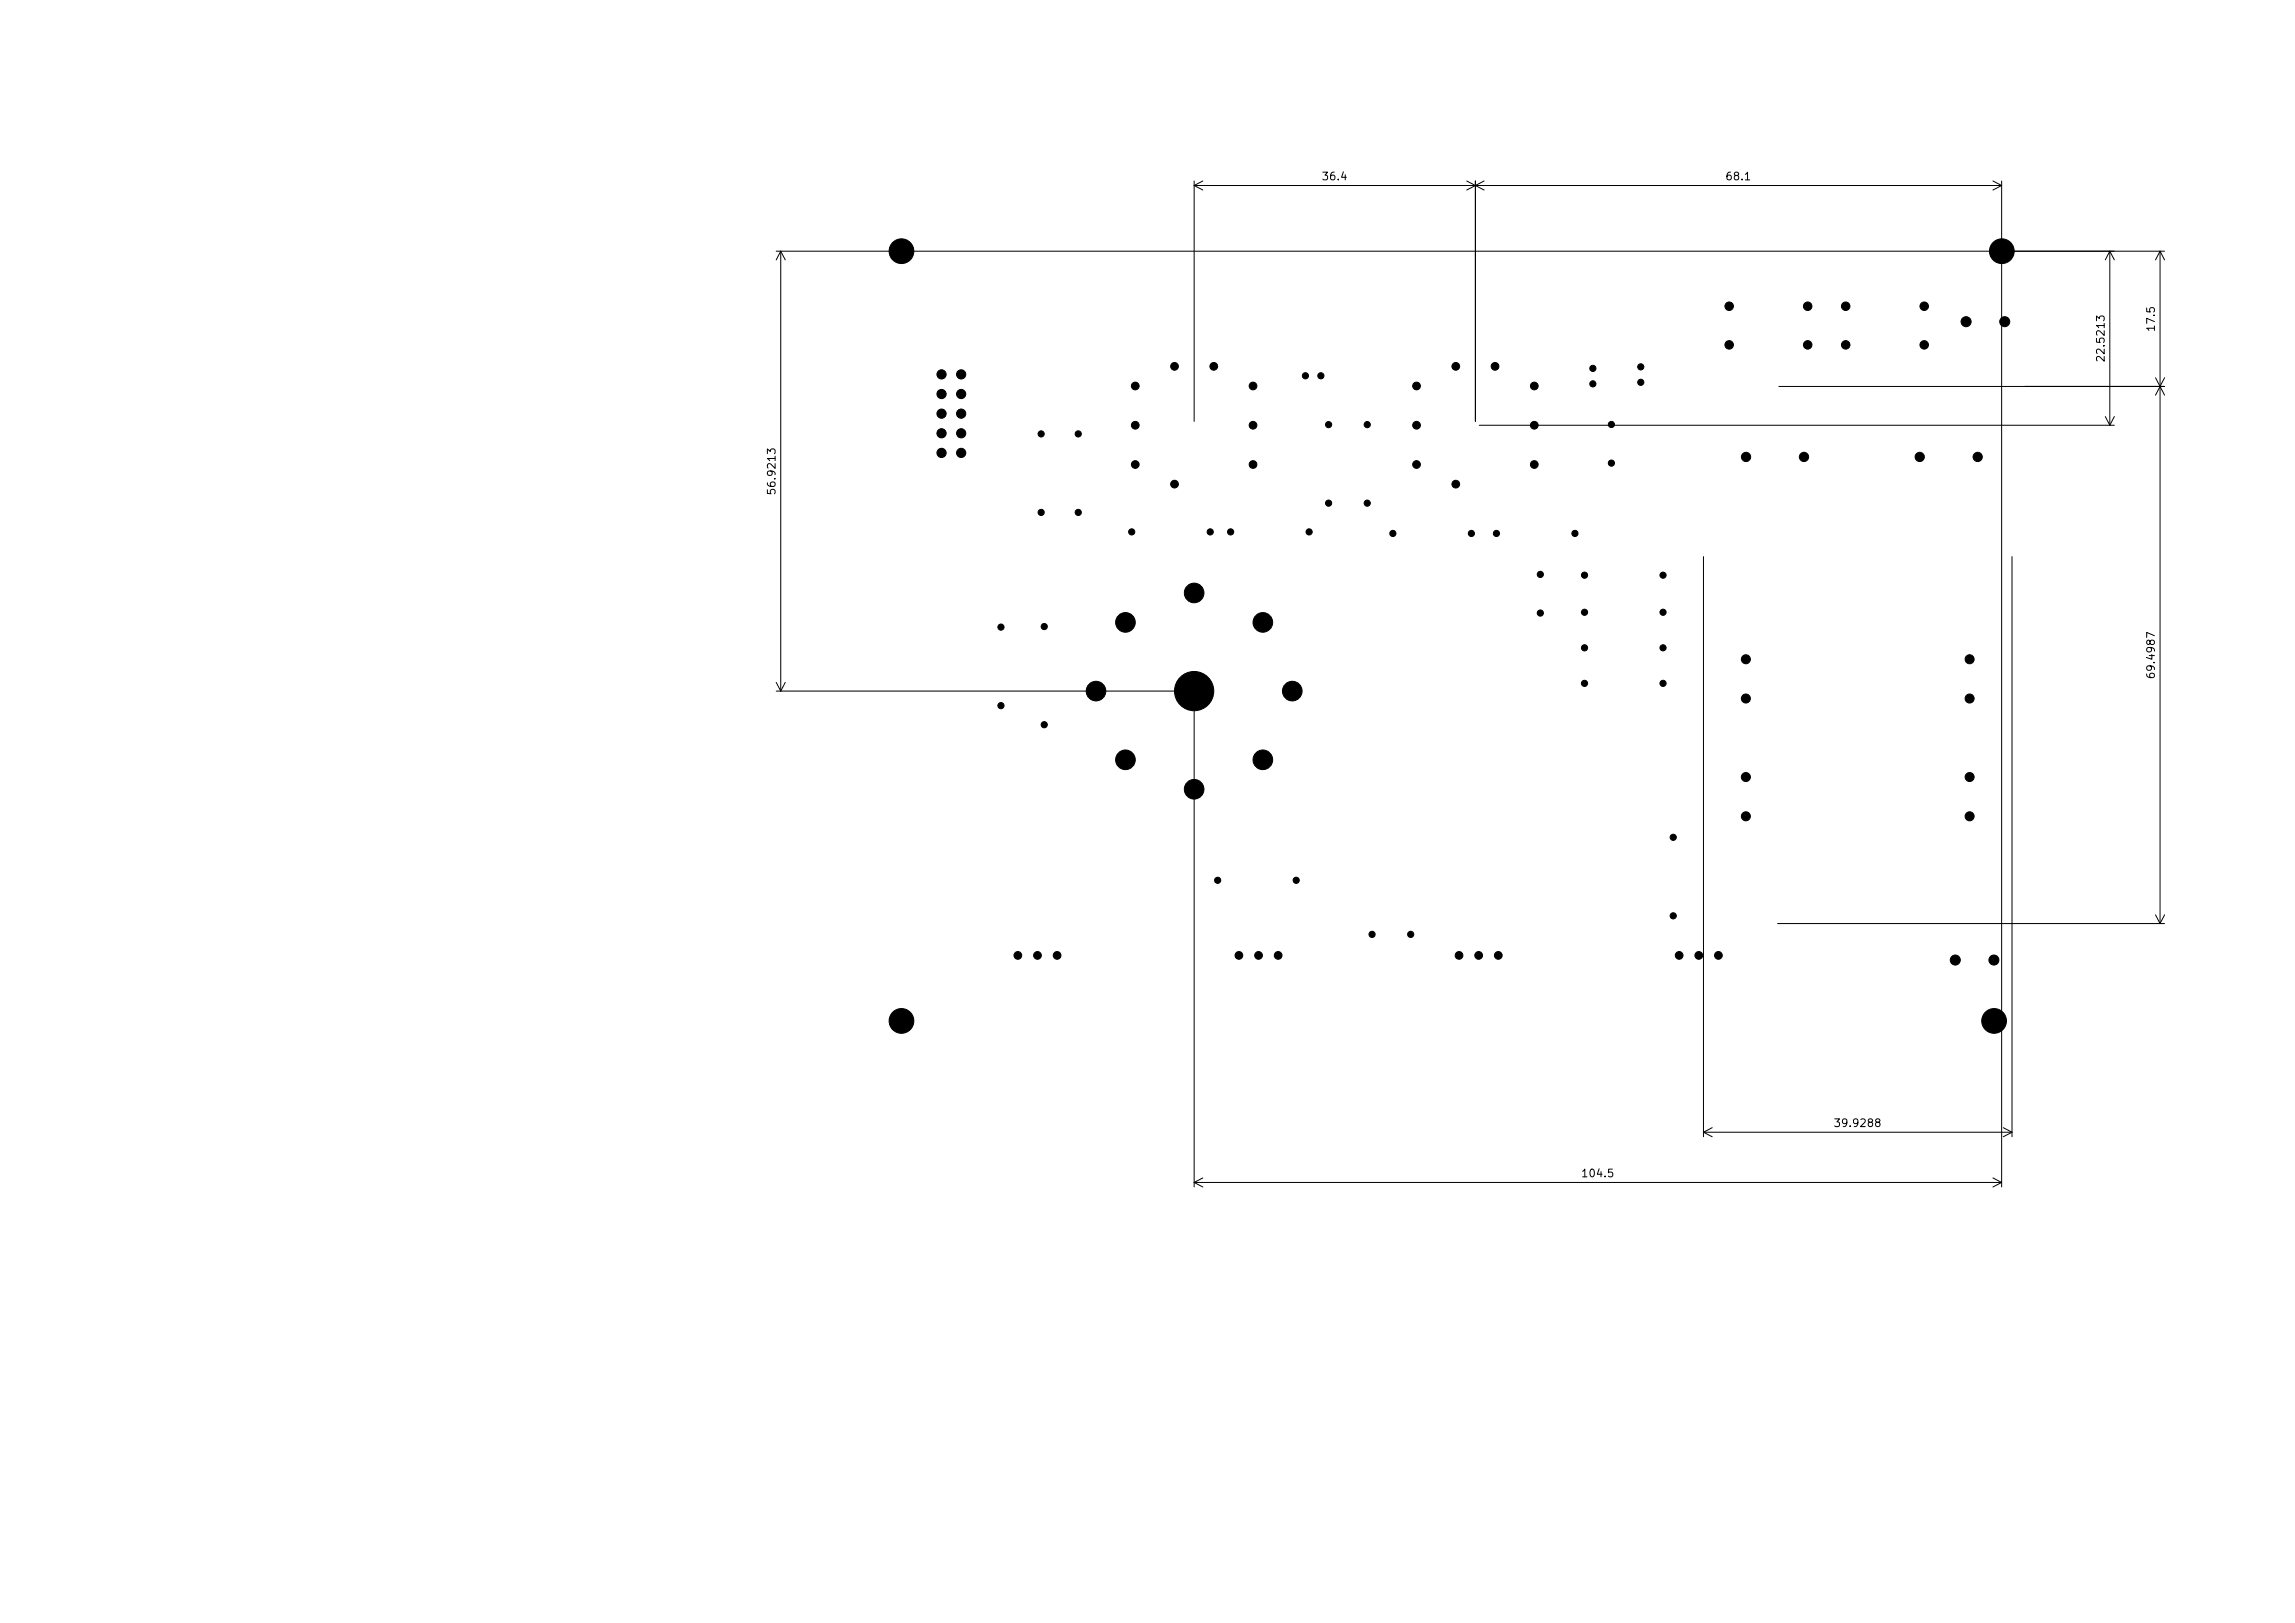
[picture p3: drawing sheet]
<svg xmlns="http://www.w3.org/2000/svg" width="297mm" height="210mm" viewBox="0 0 297 210" stroke-linecap="round" stroke-linejoin="round" font-family="sans-serif">
<defs><g id="words">
<g font-size="1">
<text x="170.9" y="23.6">36.4</text>
<text x="223.2" y="23.6">68.1</text>
<text x="272.6" y="47" transform="rotate(-90 272.6 47)">22.5213</text>
<text x="279.1" y="43" transform="rotate(-90 279.1 43)">17.5</text>
<text x="100.6" y="64.2" transform="rotate(-90 100.6 64.2)">56.9213</text>
<text x="279.1" y="88" transform="rotate(-90 279.1 88)">69.4987</text>
<text x="237.2" y="146.1">39.9288</text>
<text x="204.5" y="152.6">104.5</text>
</g>
</g></defs>
<g fill="none" stroke="#000" stroke-width=".13">
<path d="M100.5 32.5h158M101 32.5v56.9M101 32.5l.6 1.1M101 32.5l-.5 1.1M154.5 23.4v31.1M154.5 24h104.5M154.5 24l1.2 .6M155.7 23.4l-1.2 .6M189.8 23.4l2.3 1.2M190.9 23.4v31.1M192.1 23.4l-2.3 1.2M257.9 23.4l1.1 .6"/>
<path d="M259 23.4v8.6M259 33v120.6M259 24l-1.1 .6M259.5 32.5h20.6M273 32.5v22.5M273 32.5l.6 1.1M273 32.5l-.5 1.1M279.5 32.5v87M279.5 32.5l.6 1.1M279.5 32.5l-.5 1.1M191.4 55h82.2M230.2 50h49.9"/>
<path d="M272.5 53.9l.5 1.1M273.6 53.9l-.6 1.1M279 48.9l1.1 2.2M280.1 48.9l-1.1 2.2M220.5 72v75.1M260.4 72v75.1M100.5 89.4h53.5M100.5 88.3l.5 1.1M101.6 88.3l-.6 1.1M154.5 89.9v63.7M230 119.5h50.1M279 118.4l.5 1.1"/>
<path d="M280.1 118.4l-.6 1.1M154.5 153h104.5M154.5 153l1.2 .6M155.7 152.4l-1.2 .6M220.5 146.5h39.9M220.5 146.5l1.1 .6M221.6 145.9l-1.1 .6M257.9 152.4l1.1 .6M259 153l-1.1 .6M259.3 145.9l1.1 .6M260.4 146.5l-1.1 .6"/>
</g>
<g fill="#000" stroke="#000" stroke-width=".13">
<circle cx="116.7" cy="32.5" r="1.6"/>
<circle cx="223.8" cy="39.6" r=".55"/>
<circle cx="233.9" cy="39.6" r=".55"/>
<circle cx="238.9" cy="39.6" r=".55"/>
<circle cx="249" cy="39.6" r=".55"/>
<circle cx="259.1" cy="32.5" r="1.6"/>
<circle cx="121.8" cy="58.6" r=".6"/>
<circle cx="121.8" cy="51" r=".6"/>
<circle cx="121.8" cy="48.4" r=".6"/>
<circle cx="121.8" cy="56.1" r=".6"/>
<circle cx="121.8" cy="53.5" r=".6"/>
<circle cx="124.4" cy="53.5" r=".6"/>
<circle cx="124.4" cy="58.6" r=".6"/>
<circle cx="124.4" cy="51" r=".6"/>
<circle cx="124.4" cy="48.4" r=".6"/>
<circle cx="124.4" cy="56.1" r=".6"/>
<circle cx="134.7" cy="56.1" r=".4"/>
<circle cx="139.5" cy="56.1" r=".4"/>
<circle cx="146.9" cy="55" r=".5"/>
<circle cx="146.9" cy="49.9" r=".5"/>
<circle cx="152" cy="47.4" r=".5"/>
<circle cx="157.1" cy="47.4" r=".5"/>
<circle cx="162.2" cy="49.9" r=".5"/>
<circle cx="162.2" cy="55" r=".5"/>
<circle cx="168.9" cy="48.6" r=".4"/>
<circle cx="170.9" cy="48.6" r=".4"/>
<circle cx="171.9" cy="54.9" r=".4"/>
<circle cx="176.9" cy="54.9" r=".4"/>
<circle cx="183.3" cy="55" r=".5"/>
<circle cx="183.3" cy="49.9" r=".5"/>
<circle cx="188.4" cy="47.4" r=".5"/>
<circle cx="193.5" cy="47.4" r=".5"/>
<circle cx="198.6" cy="55" r=".5"/>
<circle cx="198.6" cy="49.9" r=".5"/>
<circle cx="206.1" cy="49.7" r=".4"/>
<circle cx="206.1" cy="47.7" r=".4"/>
<circle cx="208.5" cy="59.9" r=".4"/>
<circle cx="208.5" cy="54.9" r=".4"/>
<circle cx="212.3" cy="47.5" r=".4"/>
<circle cx="212.3" cy="49.5" r=".4"/>
<circle cx="223.8" cy="44.6" r=".55"/>
<circle cx="226" cy="59.1" r=".6"/>
<circle cx="233.5" cy="59.1" r=".6"/>
<circle cx="233.9" cy="44.6" r=".55"/>
<circle cx="238.9" cy="44.6" r=".55"/>
<circle cx="248.4" cy="59.1" r=".6"/>
<circle cx="249" cy="44.6" r=".55"/>
<circle cx="254.4" cy="41.6" r=".65"/>
<circle cx="255.9" cy="59.1" r=".6"/>
<circle cx="259.4" cy="41.6" r=".65"/>
<circle cx="134.7" cy="66.3" r=".4"/>
<circle cx="139.5" cy="66.3" r=".4"/>
<circle cx="146.5" cy="68.8" r=".4"/>
<circle cx="146.9" cy="60.1" r=".5"/>
<circle cx="152" cy="62.6" r=".5"/>
<circle cx="154.5" cy="76.7" r="1.27"/>
<circle cx="156.6" cy="68.8" r=".4"/>
<circle cx="159.3" cy="68.8" r=".4"/>
<circle cx="162.2" cy="60.1" r=".5"/>
<circle cx="169.4" cy="68.8" r=".4"/>
<circle cx="171.9" cy="65.1" r=".4"/>
<circle cx="176.9" cy="65.1" r=".4"/>
<circle cx="180.3" cy="69" r=".4"/>
<circle cx="183.3" cy="60.1" r=".5"/>
<circle cx="188.4" cy="62.6" r=".5"/>
<circle cx="190.4" cy="69" r=".4"/>
<circle cx="193.7" cy="69" r=".4"/>
<circle cx="198.6" cy="60.1" r=".5"/>
<circle cx="199.3" cy="74.3" r=".4"/>
<circle cx="199.3" cy="79.3" r=".4"/>
<circle cx="203.8" cy="69" r=".4"/>
<circle cx="205.1" cy="79.2" r=".4"/>
<circle cx="205.1" cy="74.4" r=".4"/>
<circle cx="215.2" cy="79.2" r=".4"/>
<circle cx="215.2" cy="74.4" r=".4"/>
<circle cx="129.5" cy="81.1" r=".4"/>
<circle cx="129.5" cy="91.3" r=".4"/>
<circle cx="135.1" cy="93.8" r=".4"/>
<circle cx="135.1" cy="81.1" r=".4"/>
<circle cx="141.8" cy="89.4" r="1.27"/>
<circle cx="145.6" cy="80.5" r="1.27"/>
<circle cx="145.6" cy="98.3" r="1.27"/>
<circle cx="154.5" cy="89.4" r="2.54"/>
<circle cx="163.4" cy="98.3" r="1.27"/>
<circle cx="163.4" cy="80.5" r="1.27"/>
<circle cx="167.2" cy="89.4" r="1.27"/>
<circle cx="205.1" cy="83.8" r=".4"/>
<circle cx="205.1" cy="88.4" r=".4"/>
<circle cx="215.2" cy="83.8" r=".4"/>
<circle cx="215.2" cy="88.4" r=".4"/>
<circle cx="225.9" cy="90.4" r=".58"/>
<circle cx="225.9" cy="85.3" r=".58"/>
<circle cx="254.9" cy="90.4" r=".58"/>
<circle cx="254.9" cy="85.3" r=".58"/>
<circle cx="154.5" cy="102.1" r="1.27"/>
<circle cx="157.6" cy="113.9" r=".4"/>
<circle cx="167.7" cy="113.9" r=".4"/>
<circle cx="216.5" cy="118.5" r=".4"/>
<circle cx="216.5" cy="108.3" r=".4"/>
<circle cx="225.9" cy="100.5" r=".58"/>
<circle cx="225.9" cy="105.6" r=".58"/>
<circle cx="254.9" cy="105.6" r=".58"/>
<circle cx="254.9" cy="100.5" r=".58"/>
<circle cx="116.7" cy="132.1" r="1.6"/>
<circle cx="131.7" cy="123.6" r=".5"/>
<circle cx="134.3" cy="123.6" r=".5"/>
<circle cx="136.8" cy="123.6" r=".5"/>
<circle cx="160.3" cy="123.6" r=".5"/>
<circle cx="162.9" cy="123.6" r=".5"/>
<circle cx="165.4" cy="123.6" r=".5"/>
<circle cx="177.6" cy="120.9" r=".4"/>
<circle cx="182.6" cy="120.9" r=".4"/>
<circle cx="188.8" cy="123.6" r=".5"/>
<circle cx="191.4" cy="123.6" r=".5"/>
<circle cx="193.9" cy="123.6" r=".5"/>
<circle cx="217.3" cy="123.6" r=".5"/>
<circle cx="219.8" cy="123.6" r=".5"/>
<circle cx="222.4" cy="123.6" r=".5"/>
<circle cx="253" cy="124.2" r=".65"/>
<circle cx="258" cy="124.2" r=".65"/>
<circle cx="258.1" cy="132.1" r="1.6"/>
</g>
<use href="#words"/>
</svg>
